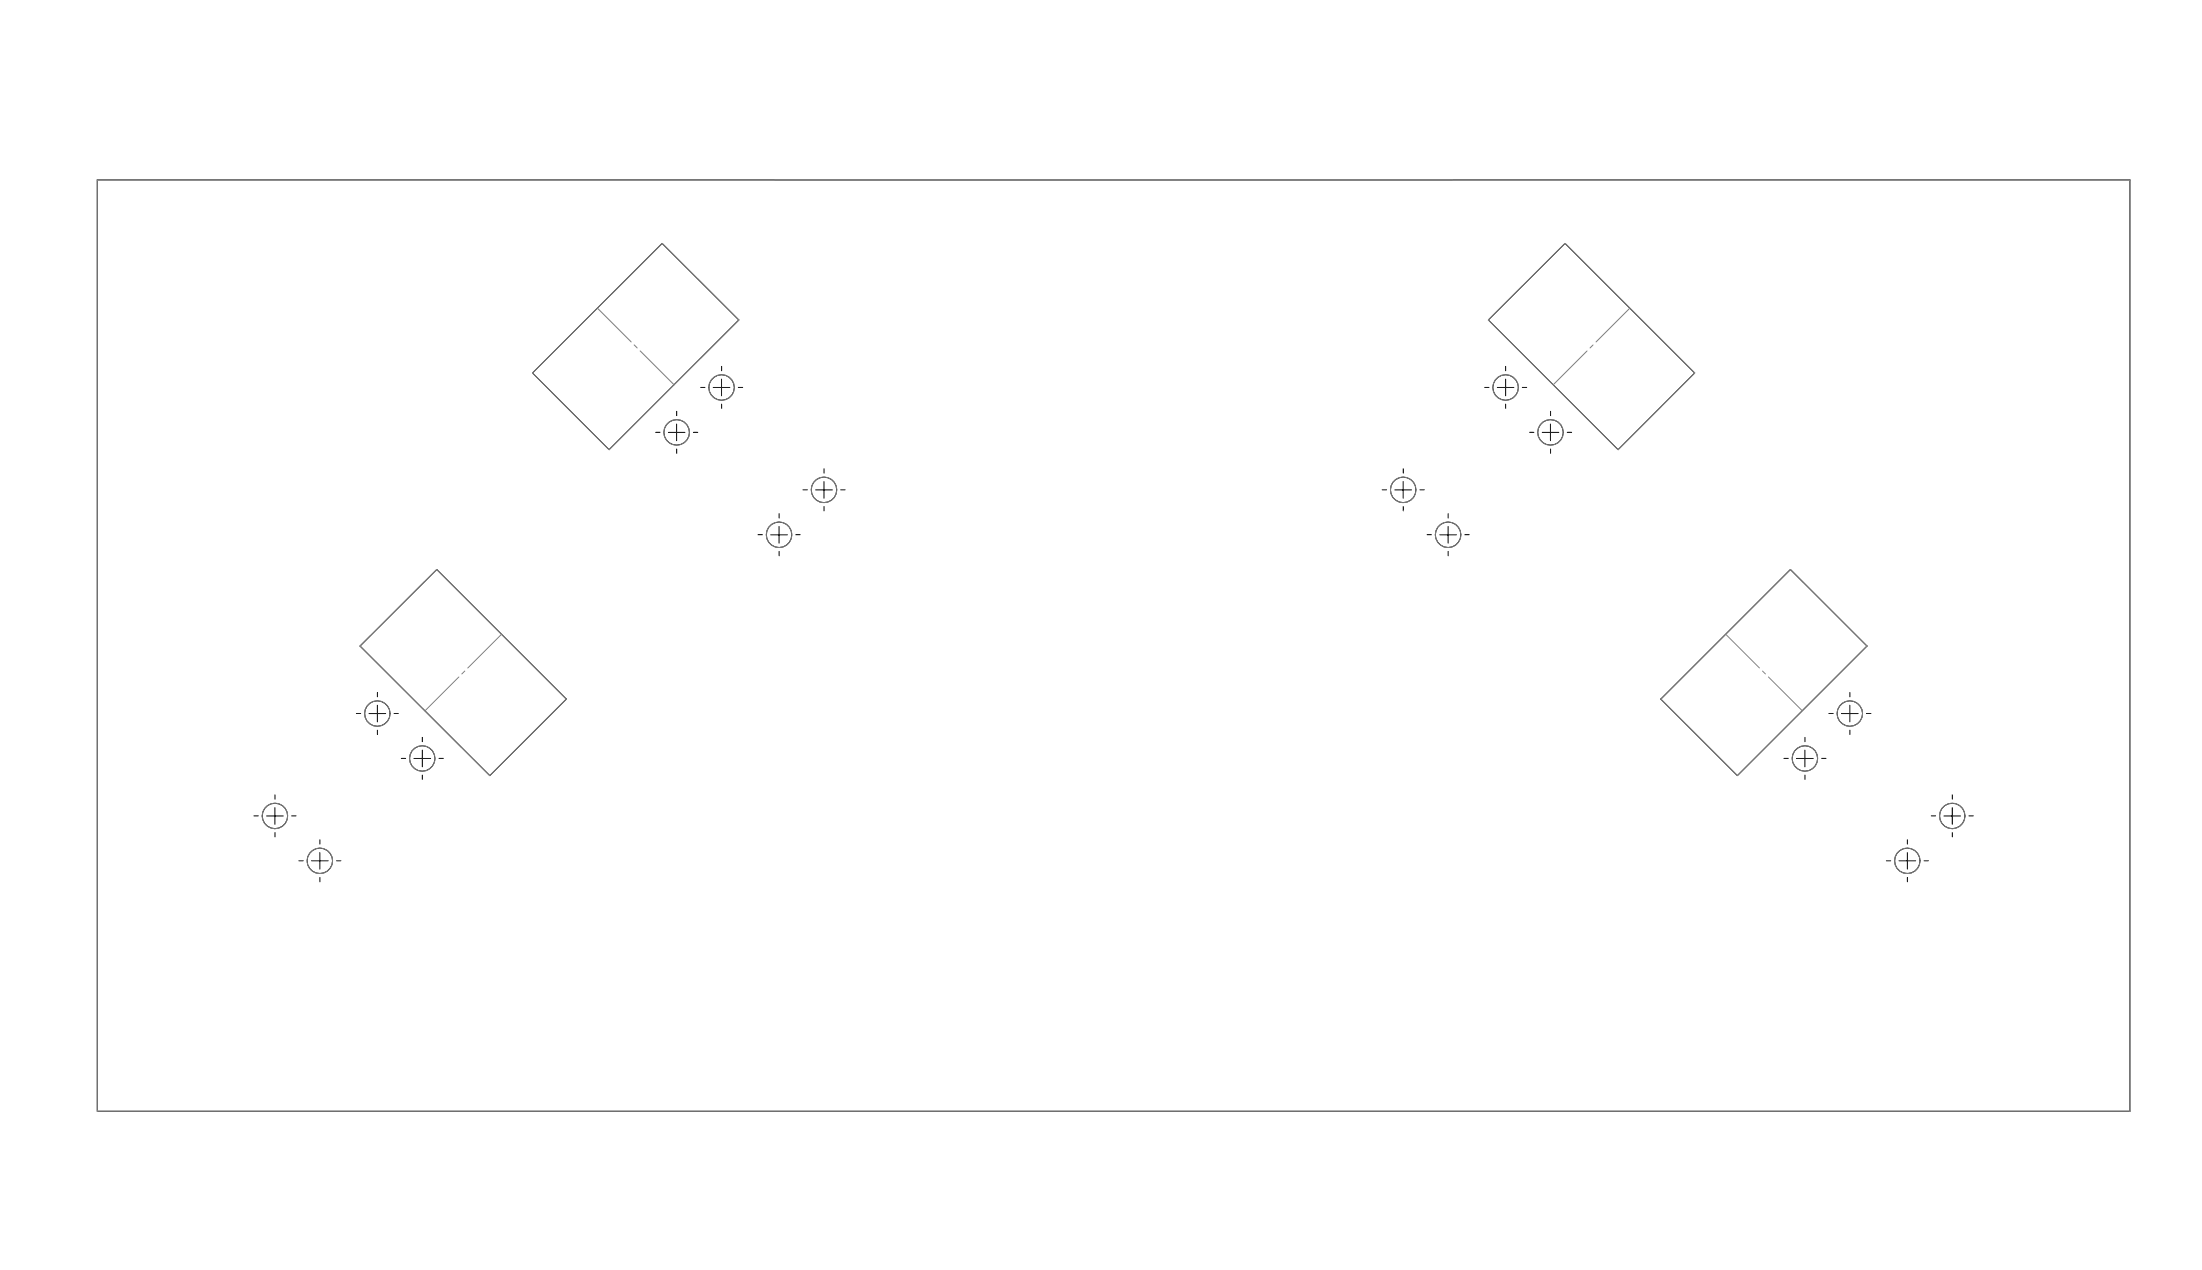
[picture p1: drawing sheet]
<svg xmlns="http://www.w3.org/2000/svg" width="660mm" height="381mm" viewBox="0 0 660 381" stroke-linecap="round" stroke-linejoin="round" font-family="sans-serif">
<g fill="none" stroke="#000" stroke-width=".3">
<path d="M29.2 54h609.6v279.4h-609.6zM198.6 73l23 23-38.9 38.9-23-23zM446.4 96l23-23 38.8 38.9-22.9 23zM213.9 116.2h5M216.4 113.7v5M449.1 116.2h4.9M451.6 113.7v5M200.4 129.7h5M202.9 127.2v5M462.5 129.7h5M465 127.2v5M233.6 157.9v5"/>
<path d="M244.6 147h5M247.1 144.5v5M418.3 147h5M420.8 144.5v5M434.3 157.9v5M231.1 160.4h5M431.8 160.4h5M108 193.8l23-22.9 38.9 38.8-23 23zM110.7 214.1h5M113.2 211.6v5M498.1 209.7l38.9-38.8 22.9 22.9-38.8 38.9zM552.3 214.1h5"/>
<path d="M554.8 211.6v5M124.1 227.5h5.1M126.6 225v5M538.8 227.5h5M541.3 225v5M79.9 244.8h5M82.4 242.3v5M93.4 258.2h5M95.9 255.8v4.9M569.5 258.2h5M572 255.8v4.9M583 244.8h5"/>
<path d="M585.5 242.3v5"/>
<circle cx="216.4" cy="116.2" r="3.8"/>
<circle cx="451.5" cy="116.2" r="3.8"/>
<circle cx="202.9" cy="129.7" r="3.8"/>
<circle cx="465" cy="129.7" r="3.8"/>
<circle cx="247.1" cy="147" r="3.8"/>
<circle cx="420.8" cy="147" r="3.8"/>
<circle cx="233.6" cy="160.4" r="3.8"/>
<circle cx="434.3" cy="160.4" r="3.8"/>
<circle cx="113.2" cy="214.1" r="3.8"/>
<circle cx="554.8" cy="214.1" r="3.8"/>
<circle cx="126.6" cy="227.5" r="3.8"/>
<circle cx="541.3" cy="227.5" r="3.8"/>
<circle cx="82.4" cy="244.8" r="3.8"/>
<circle cx="95.9" cy="258.3" r="3.8"/>
<circle cx="572" cy="258.2" r="3.8"/>
<circle cx="585.5" cy="244.8" r="3.8"/>
</g>
<g fill="none" stroke="#808080" stroke-width=".3">
<path d="M29.2 54h609.6v279.4h-609.6zM446.4 96l23-23 38.8 38.9-22.9 23zM159.7 111.9l38.9-38.9 23 23-38.9 38.9zM108 193.8l23-22.9 38.9 38.8-23 23zM498.1 209.7l38.9-38.8 22.9 22.9-38.8 38.9z"/>
<circle cx="216.4" cy="116.2" r="3.8"/>
<circle cx="451.5" cy="116.2" r="3.8"/>
<circle cx="202.9" cy="129.7" r="3.8"/>
<circle cx="465" cy="129.7" r="3.8"/>
<circle cx="247.1" cy="147" r="3.8"/>
<circle cx="420.8" cy="146.9" r="3.8"/>
<circle cx="233.7" cy="160.4" r="3.8"/>
<circle cx="434.3" cy="160.4" r="3.8"/>
<circle cx="113.2" cy="214.1" r="3.8"/>
<circle cx="554.8" cy="214.1" r="3.8"/>
<circle cx="126.6" cy="227.5" r="3.8"/>
<circle cx="541.3" cy="227.5" r="3.8"/>
<circle cx="82.5" cy="244.8" r="3.8"/>
<circle cx="95.9" cy="258.3" r="3.8"/>
<circle cx="572" cy="258.3" r="3.8"/>
<circle cx="585.5" cy="244.8" r="3.8"/>
</g>
<g fill="none" stroke="#000" stroke-width=".3" stroke-dasharray="15.2 1.3 1.3 1.3">
<path d="M211.4 116.2h-1.3M216.4 111.2v-1.3M221.4 116.2h1.3M446.6 116.2h-1.4M451.6 111.2v-1.3M456.6 116.2h1.3M198 129.7h-1.4M203 124.7v-1.3M203 134.7v1.3M208 129.7h1.3M216.4 121.2v1.4M451.6 121.2v1.4"/>
<path d="M460 129.7h-1.3M465 124.7v-1.3M465 134.7v1.3M470 129.7h1.4M233.7 155.4v-1.3M242.1 146.9h-1.3M247.1 141.9v-1.3M247.1 151.9v1.4M252.1 146.9h1.4M415.8 146.9h-1.3M420.8 141.9v-1.3M420.8 151.9v1.4"/>
<path d="M425.8 146.9h1.4M434.3 155.4v-1.3M228.7 160.4h-1.4M233.7 165.4v1.3M238.7 160.4h1.3M429.3 160.4h-1.3M434.3 165.4v1.3M439.3 160.4h1.3M108.2 214h-1.3M113.2 209v-1.3M113.2 219v1.4M118.2 214h1.3"/>
<path d="M549.8 214h-1.3M554.8 209v-1.3M554.8 219v1.4M559.8 214h1.3M82.5 239.8v-1.3M121.7 227.5h-1.4M126.7 222.5v-1.3M126.7 232.5v1.3M131.7 227.5h1.3M536.3 227.5h-1.3M541.3 222.5v-1.3M541.3 232.5v1.3"/>
<path d="M546.3 227.5h1.3M585.5 239.8v-1.3M77.5 244.8h-1.3M82.5 249.8v1.3M87.5 244.8h1.3M90.9 258.2h-1.3M95.9 253.2v-1.3M100.9 258.2h1.4M567 258.2h-1.3M572 253.2v-1.3M577 258.2h1.3M580.5 244.8h-1.3"/>
<path d="M585.5 249.8v1.3M590.5 244.8h1.3M95.9 263.2v1.3M572 263.2v1.3"/>
</g>
<path d="M179.2 92.4l22.9 23M488.8 92.4l-23 23M127.5 213.2l22.9-22.9M540.5 213.2l-23-22.9" fill="none" stroke="#808080" stroke-width=".3" stroke-dasharray="15.2 1.3 1.3 1.3" stroke-dashoffset=".9"/>
</svg>
